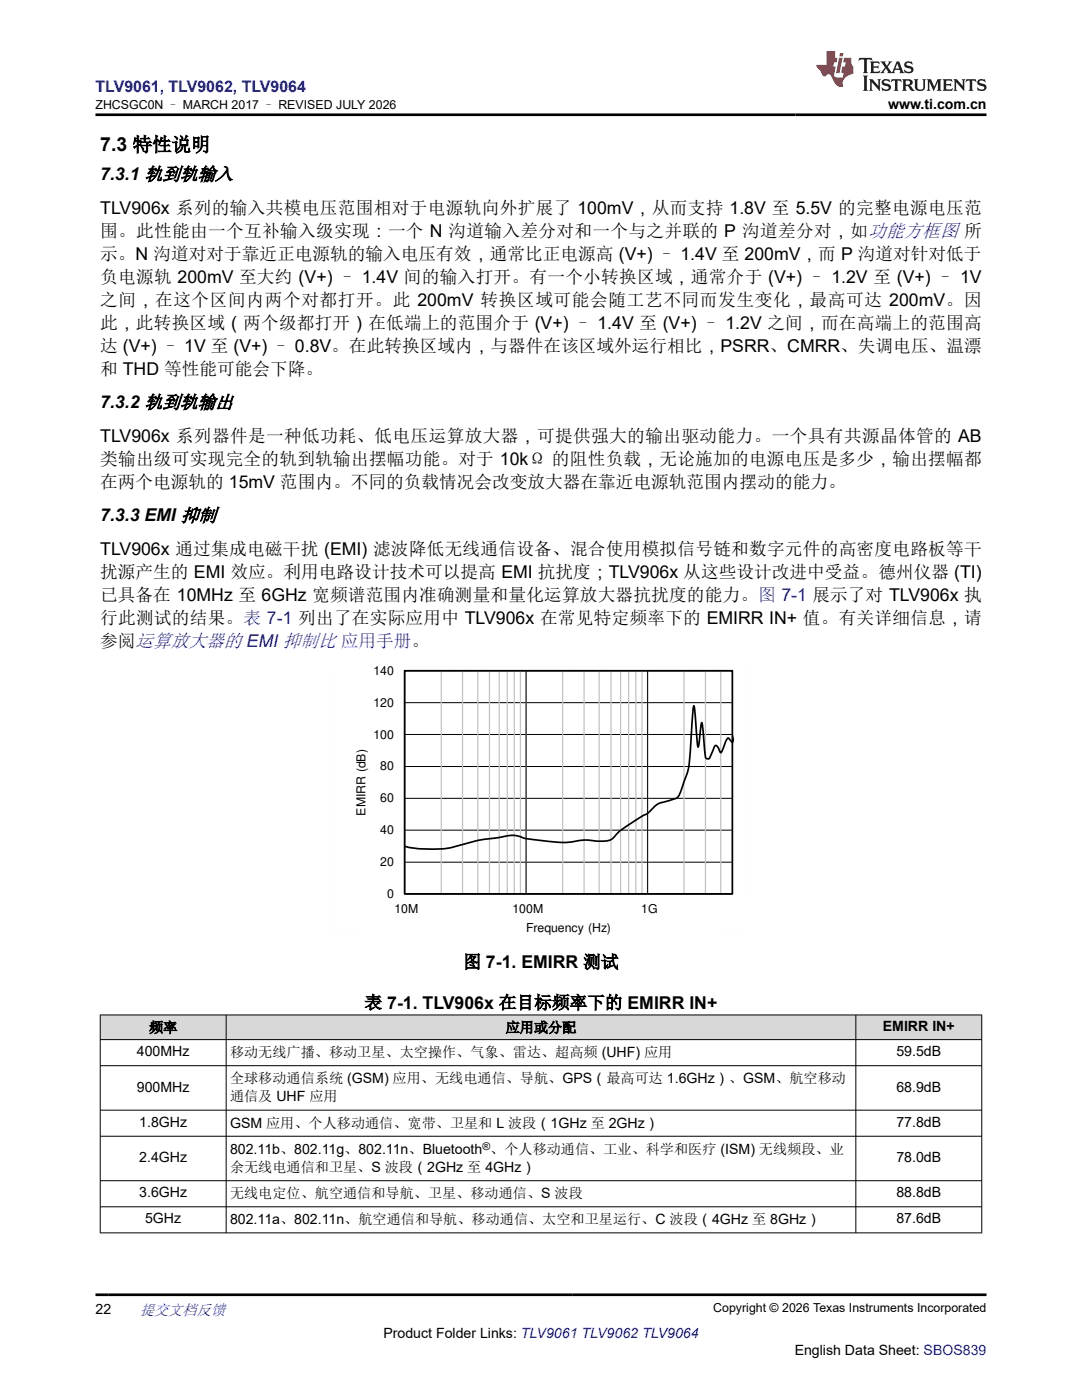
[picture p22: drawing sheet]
<svg xmlns="http://www.w3.org/2000/svg" width="216mm" height="279mm" viewBox="0 0 216 279" stroke-linecap="round" stroke-linejoin="round" font-family="sans-serif">
<defs><g id="words">
<text font-size="3.9" x="20" y="30.2">7.3 特性说明</text>
<g font-size="3.5">
<text x="20" y="35.9">7.3.1 轨到轨输入</text>
<text x="20" y="42.7">TLV906x 系列的输入共模电压范围相对于电源轨向外扩展了 100mV，从而支持 1.8V 至 5.5V 的完整电源电压范</text>
<text x="20" y="47.2">围。此性能由一个互补输入级实现：一个 N 沟道输入差分对和一个与之并联的 P 沟道差分对，如功能方框图 所</text>
<text x="20" y="51.8">示。N 沟道对对于靠近正电源轨的输入电压有效，通常比正电源高 (V+) – 1.4V 至 200mV，而 P 沟道对针对低于</text>
<text x="20" y="56.4">负电源轨 200mV 至大约 (V+) – 1.4V 间的输入打开。有一个小转换区域，通常介于 (V+) – 1.2V 至 (V+) – 1V</text>
<text x="20" y="65.6">此，此转换区域（两个级都打开）在低端上的范围介于 (V+) – 1.4V 至 (V+) – 1.2V 之间，而在高端上的范围高</text>
<text x="20" y="61">之间，在这个区间内两个对都打开。此 200mV 转换区域可能会随工艺不同而发生变化，最高可达 200mV。因</text>
<text x="20" y="70.2">达 (V+) – 1V 至 (V+) – 0.8V。在此转换区域内，与器件在该区域外运行相比，PSRR、CMRR、失调电压、温漂</text>
<text x="20" y="74.8">和 THD 等性能可能会下降。</text>
<text x="20" y="81.5">7.3.2 轨到轨输出</text>
<text x="20" y="88.2">TLV906x 系列器件是一种低功耗、低电压运算放大器，可提供强大的输出驱动能力。一个具有共源晶体管的 AB</text>
<text x="20" y="92.8">类输出级可实现完全的轨到轨输出摆幅功能。对于 10kΩ 的阻性负载，无论施加的电源电压是多少，输出摆幅都</text>
<text x="20" y="97.3">在两个电源轨的 15mV 范围内。不同的负载情况会改变放大器在靠近电源轨范围内摆动的能力。</text>
<text x="20" y="104">7.3.3 EMI 抑制</text>
<text x="20" y="110.8">TLV906x 通过集成电磁干扰 (EMI) 滤波降低无线通信设备、混合使用模拟信号链和数字元件的高密度电路板等干</text>
<text x="20" y="115.3">扰源产生的 EMI 效应。利用电路设计技术可以提高 EMI 抗扰度；TLV906x 从这些设计改进中受益。德州仪器 (TI)</text>
<text x="20" y="119.9">已具备在 10MHz 至 6GHz 宽频谱范围内准确测量和量化运算放大器抗扰度的能力。图 7-1 展示了对 TLV906x 执</text>
<text x="20" y="124.5">行此测试的结果。表 7-1 列出了在实际应用中 TLV906x 在常见特定频率下的 EMIRR IN+ 值。有关详细信息，请</text>
<text x="20" y="129.1">参阅运算放大器的 EMI 抑制比 应用手册。</text>
<text x="92.5" y="193.2">图 7-1. EMIRR 测试</text>
<text x="72.7" y="201.3">表 7-1. TLV906x 在目标频率下的 EMIRR IN+</text>
</g>
<text font-size="3.2" fill="#00f" x="19" y="18.3">TLV9061, TLV9062, TLV9064</text>
<text font-size="3" fill="#00f" x="27.9" y="262.4">提交文档反馈</text>
<g font-size="2.8">
<text x="177.2" y="21.7">www.ti.com.cn</text>
<text x="29.7" y="206">频率</text>
<text x="100.9" y="206">应用或分配</text>
<text x="176.2" y="205.7">EMIRR IN+</text>
<text x="27.3" y="210.8">400MHz</text>
<text x="45.9" y="211">移动无线广播、移动卫星、太空操作、气象、雷达、超高频 (UHF) 应用</text>
<text x="178.9" y="210.8">59.5dB</text>
<text x="27.3" y="217.9">900MHz</text>
<text x="45.9" y="216.2">全球移动通信系统 (GSM) 应用、无线电通信、导航、GPS（最高可达 1.6GHz）、GSM、航空移动</text>
<text x="45.9" y="219.8">通信及 UHF 应用</text>
<text x="178.9" y="217.9">68.9dB</text>
<text x="27.8" y="224.9">1.8GHz</text>
<text x="45.9" y="225">GSM 应用、个人移动通信、宽带、卫星和 L 波段（1GHz 至 2GHz）</text>
<text x="178.9" y="224.9">77.8dB</text>
<text x="27.8" y="231.9">2.4GHz</text>
<text x="45.9" y="233.9">余无线电通信和卫星、S 波段（2GHz 至 4GHz）</text>
<text x="45.9" y="230.2">802.11b、802.11g、802.11n、Bluetooth 、个人移动通信、工业、科学和医疗 (ISM) 无线频段、业</text>
<text x="178.9" y="231.9">78.0dB</text>
<text x="27.8" y="239">3.6GHz</text>
<text x="45.9" y="239.1">无线电定位、航空通信和导航、卫星、移动通信、S 波段</text>
<text x="178.9" y="239">88.8dB</text>
<text x="29" y="244.2">5GHz</text>
<text x="45.9" y="244.3">802.11a、802.11n、航空通信和导航、移动通信、太空和卫星运行、C 波段（4GHz 至 8GHz）</text>
<text x="178.9" y="244.2">87.6dB</text>
<text x="19" y="262.1">22</text>
<text x="76.5" y="266.9">Product Folder Links: TLV9061 TLV9062 TLV9064</text>
<text x="158.6" y="270.3">English Data Sheet: SBOS839</text>
</g>
<g font-size="2.5">
<text x="19.1" y="21.8">ZHCSGC0N – MARCH 2017 – REVISED JULY 2026</text>
<text x="74.5" y="134.7">140</text>
<text x="74.5" y="141">120</text>
<text x="74.5" y="147.4">100</text>
<text x="75.9" y="153.8">80</text>
<text x="75.9" y="160.1">60</text>
<text x="72.9" y="162.8" transform="rotate(-90 72.9 162.8)">EMIRR (dB)</text>
<text x="75.9" y="166.5">40</text>
<text x="75.9" y="172.9">20</text>
<text x="77.3" y="179.2">0</text>
<text x="78.7" y="182.2">10M</text>
<text x="102.2" y="182.2">100M</text>
<text x="127.9" y="182.2">1G</text>
<text x="105" y="186.1">Frequency (Hz)</text>
<text x="142.3" y="261.8">Copyright © 2026 Texas Instruments Incorporated</text>
</g>
<text font-size="2.1" x="96.3" y="229.6">®</text>
</g></defs>
<path d="M105 133.9v44.5M129.2 133.9v44.5M146.2 133.9h-65.4v44.5h65.4M80.8 159.3h65.4M80.8 153h65.4M80.8 146.6h65.4M80.8 140.2h65.4M80.8 172.1h65.4M80.8 165.7h65.4" fill="none" stroke="#000" stroke-width=".2"/>
<g fill="none" stroke="#c4c4c4" stroke-width=".25">
<path d="M80.7 133.9v44.5M88.1 133.9v44.5M92.3 133.9v44.5M95.3 133.9v44.5M97.7 133.9v44.5M99.6 133.9v44.5M101.2 133.9v44.5M102.6 133.9v44.5M103.8 133.9v44.5M105 133.9v44.5M112.3 133.9v44.5M116.5 133.9v44.5"/>
<path d="M119.6 133.9v44.5M121.9 133.9v44.5M123.8 133.9v44.5M125.4 133.9v44.5M126.9 133.9v44.5M128.1 133.9v44.5M129.2 133.9v44.5M136.5 133.9v44.5M140.8 133.9v44.5M143.8 133.9v44.5M146.1 133.9v44.5"/>
</g>
<path d="M80.7 133.9h65.4v44.5h-65.4zM146.4 147.4a.62 .62 0 0 1-.4 .7l-.7-.8-.5 .7-.9 2.1-.1 .1-.1-.1-.3-.7a.66 .66 0 0 0-.7-.6l-.8 1.7a.81 .81 0 0 1-.9 .9 6.7 6.7 0 0 1-.5-2.9l-.5-4.3-.5 4.3-.2 .6-.6-6.8-.3-1.4-.4 4.4a56.6 56.6 0 0 1-.8 8.8l-.6 1.5a12.5 12.5 0 0 1-1.5 3.6l-1.6 .6a5.2 5.2 0 0 0-4 2.2l-.5 .5a26.4 26.4 0 0 0-7.1 5.1 10.7 10.7 0 0 1-4.8 .1h-1.1a18.5 18.5 0 0 1-8 0 24.5 24.5 0 0 1-5.4-1l-2.6 .4a39.8 39.8 0 0 0-9.9 2 25.3 25.3 0 0 1-9.4-.2" fill="none" stroke="#000" stroke-width=".34"/>
<path d="M66.8 132.8v53.9M79.4 132.8h69.7M149.1 132.8v46.8M66.8 186.6h6.4M142.7 186.6h6.4" fill="none" stroke="#fefefe" stroke-width=".2" stroke-dasharray=".4 .1" stroke-linecap="butt"/>
<g fill="#d8d8d8">
<path d="M20 202.6h175.9v4.9h-175.9z" fill-rule="evenodd"/>
<path d="M20.1 202.6h25v4.8h-25z" fill-rule="evenodd"/>
<path d="M45.2 202.6h125.5v4.8h-125.5z" fill-rule="evenodd"/>
<path d="M170.8 202.6h25v4.8h-25z" fill-rule="evenodd"/>
</g>
<path d="M19.9 202.6h176.1M19.9 207.5h176.1M19.9 212.7h176.1M20 202.5v43.6M45.1 202.5v43.6M170.8 202.5v43.6M195.9 202.5v43.6M19.9 221.6h176.1M19.9 226.8h176.1M19.9 235.6h176.1M19.9 240.8h176.1M19.9 246h176.1" fill="none" stroke="#000" stroke-width=".2"/>
<path d="M171.5 11.6l-.2 .5 .5-.2h.6v.1v2.2l-.2 .4h1l-.2-.4v-2.2v-.1h.5l.6 .2-.2-.5zM173.6 12.3l.2 .4v1.5l-.2 .4h1.9l.1-.6a1.08 1.08 0 0 1-1.3 .2v-.7h.6l.4 .2v-.7l-.4 .2h-.6v-.5l.2-.2a1 1 0 0 1 1 .3l-.1-.5zM175.7 12.3l.9 1.1-1 1.2h.9l-.2-.2 .5-.8 .4 .8-.2 .2h1.6l-.2-.2 .2-.5h.9l.1 .5-.1 .2h.9l-.2-.3-.8-2h-.5l-.9 2.2-.9-1.1 .9-1.1h-.8l.2 .2-.4 .6-.4-.6 .2-.2zM179 12.7l.4 1h-.7zM180.7 12.4a.65 .65 0 0 0-.2 .7 .65 .65 0 0 0 .6 .5l.6 .1 .1 .3a.79 .79 0 0 1-.7 .4 .79 .79 0 0 1-.7-.5l.1 .7 .2-.1a.93 .93 0 0 0 1.1 .1 .93 .93 0 0 0 .4-1 1.46 1.46 0 0 0-1.2-.6l-.1-.3a1.09 1.09 0 0 1 1.2 .2l-.2-.6-.1 .1-.5-.2zM172.2 15.1l.2 .4v2.2l-.2 .4h1l-.2-.4v-2.2l.2-.4zM173.4 15.8l.2 .4v1.5l-.2 .4h.8l-.3-.4 .1-1.3 1.6 1.8v-2l.2-.4h-.7l.1 .2 .1 1.1-1.2-1.3zM176.2 15.9a.65 .65 0 0 0-.2 .8 .65 .65 0 0 0 .6 .4l.6 .2 .1 .2a.79 .79 0 0 1-.7 .4 .79 .79 0 0 1-.7-.5l.1 .7 .2-.1a.93 .93 0 0 0 1.1 .1 .93 .93 0 0 0 .4-.9 1.46 1.46 0 0 0-1.2-.6l-.1-.4a1.09 1.09 0 0 1 1.2 .2l-.1-.6-.2 .1-.5-.1zM177.9 15.8l-.1 .6a.63 .63 0 0 1 .8-.3v1.6l-.3 .4h1l-.2-.4v-1.6a.66 .66 0 0 1 .8 .3l-.1-.6zM180 15.8l.2 .4v1.5l-.2 .4h1l-.2-.2-.1-.7h.5l.1 .2a.79 .79 0 0 0 1.2 .6l-1-.9a.61 .61 0 0 0 .6-.6 .61 .61 0 0 0-.5-.7zM180.8 16.1h.1a.47 .47 0 0 1 .5 .1 .47 .47 0 0 1 .1 .5l-.1 .1-.7 .1zM182.3 15.8l.2 .2a2.27 2.27 0 0 0 .4 2 1.04 1.04 0 0 0 1.7-.7v-1.3l.2-.2h-.8l.2 .4v1.1a.6 .6 0 0 1-.6 .6 .6 .6 0 0 1-.6-.6v-1.1l.3-.4zM184.9 15.8l.2 .4v1.5l-.2 .4h.8l-.3-.4v-1.4l.9 1.9 .9-1.9v1.4l-.3 .4h1l-.2-.4v-1.5l.2-.4h-.8l-.7 1.5-.6-1.5zM188.1 15.8l.2 .4v1.5l-.2 .4h1.9l.1-.6a1.09 1.09 0 0 1-1.3 .2v-.7h.6l.4 .2v-.6l-.4 .2h-.6v-.6l.2-.1a1.01 1.01 0 0 1 1 .3l-.1-.6zM190.2 15.8l.3 .4v1.5l-.3 .4h.8l-.2-.4v-1.3l1.6 1.8v-2l.2-.4h-.7l.2 .2v1.1l-1.2-1.3zM192.8 15.8l-.1 .6a.63 .63 0 0 1 .8-.3v1.6l-.3 .4h1l-.2-.4v-1.6a.66 .66 0 0 1 .8 .3l-.1-.6zM195.2 15.9a.65 .65 0 0 0-.2 .8 .65 .65 0 0 0 .6 .4l.6 .2 .2 .2a.79 .79 0 0 1-.7 .4 .79 .79 0 0 1-.7-.5l.1 .7 .2-.1a.93 .93 0 0 0 1 .1 .93 .93 0 0 0 .5-.9 1.46 1.46 0 0 0-1.3-.6v-.4a1.09 1.09 0 0 1 1.2 .2l-.2-.6-.2 .1-.5-.1z" fill="#231f20"/>
<path d="M164.9 10.2v2.8h-2l.1 .3 .8 1a.95 .95 0 0 0 1 .9 .59 .59 0 0 1 .5-.4 .59 .59 0 0 1 .5 .4l.4 .7a1.59 1.59 0 0 0 2.1 1.4 1.61 1.61 0 0 1 1-2.3l1-.3-.1-1.5a1.59 1.59 0 0 1-.3-1.7h-1.5l-.2 .9h.6l-.2 .9h-.5l-.2 1v.2l.4 .1-.1 .9h-.7a.73 .73 0 0 1-1-.7l.3-1.5h-.5l.1-.9h.5l.2-.9h-.5v-1.3zM167.4 11.5l-.6 3.1h.7l.6-3.1zM167.6 10.6l-.1 .6h.7l.1-.6z" fill="#ed1c24"/>
<path d="M19 22.9h177.8M19 258.4h177.8" fill="none" stroke="#000" stroke-width=".53"/>
<use href="#words"/>
</svg>
